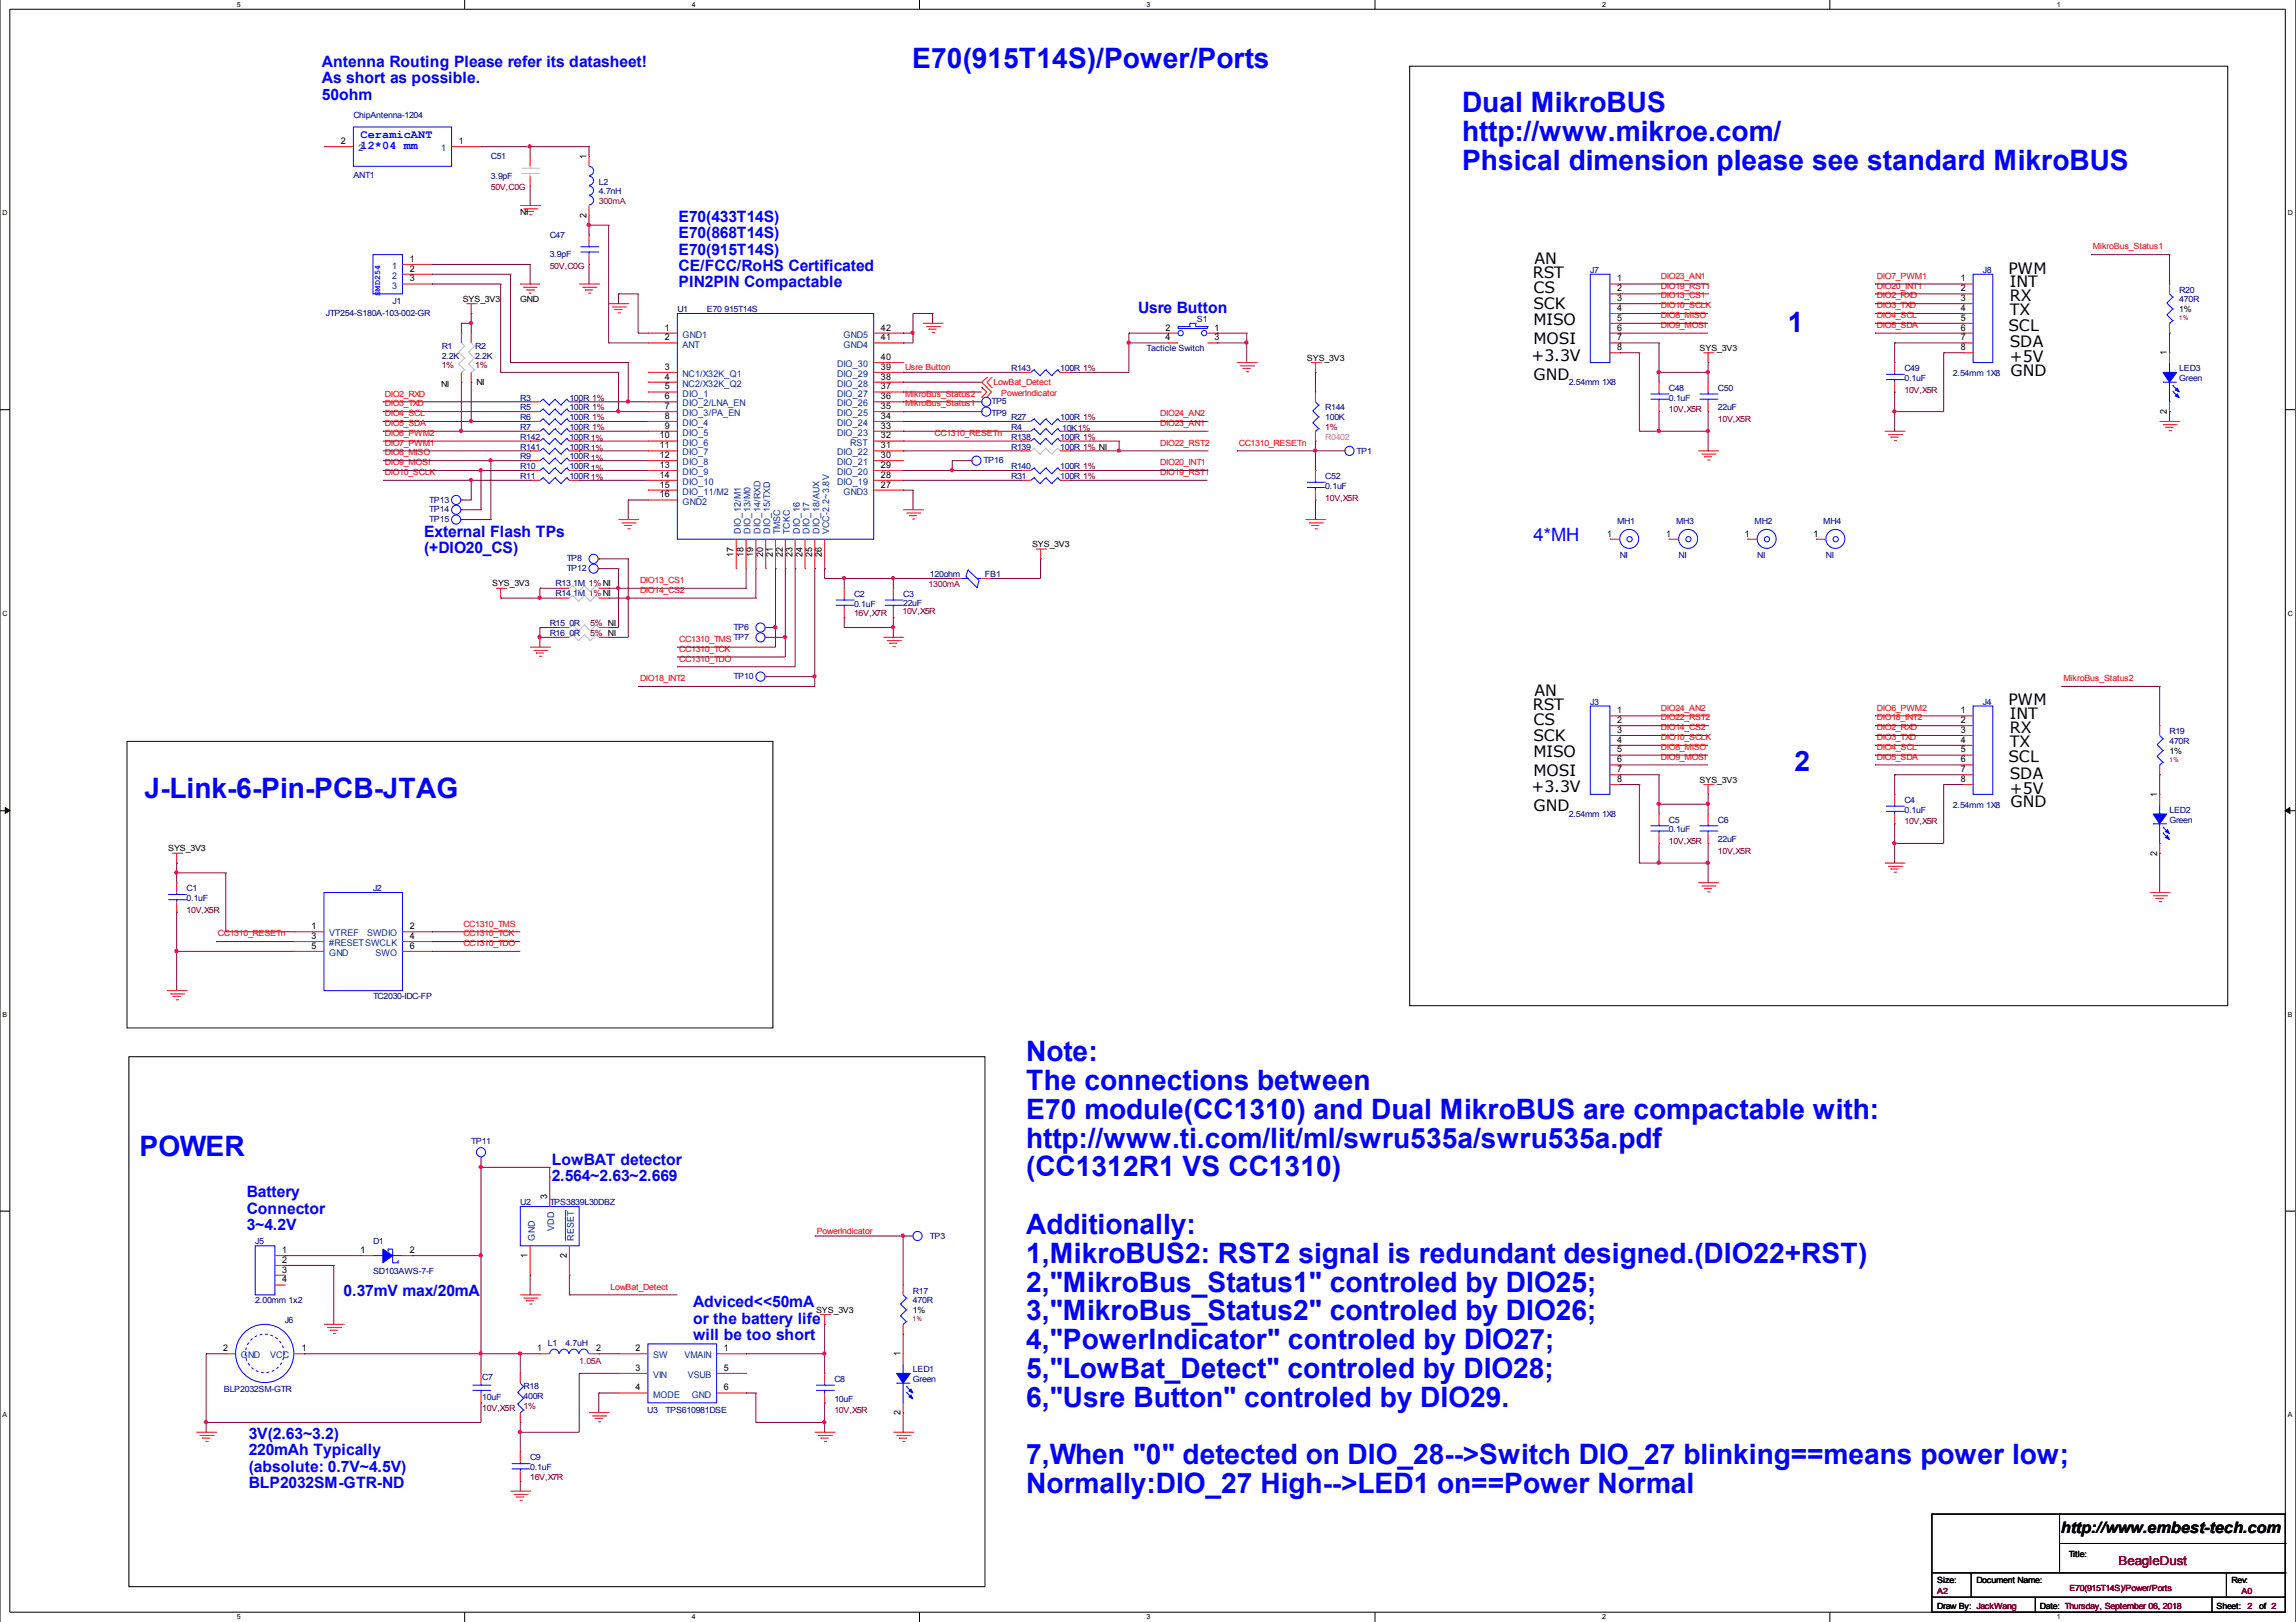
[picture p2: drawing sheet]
<svg xmlns="http://www.w3.org/2000/svg" width="297mm" height="210mm" viewBox="0 0 297 210" stroke-linecap="round" stroke-linejoin="round" font-family="sans-serif">
<defs><g id="words">
<g font-size="3.6" fill="#00f">
<text x="118" y="8.8">E70(915T14S)/Power/Ports</text>
<text x="189.1" y="14.5">Dual MikroBUS</text>
<text x="189.1" y="18.2">http://www.mikroe.com/</text>
<text x="189.1" y="21.9">Phsical dimension please see standard MikroBUS</text>
<text x="231.3" y="42.9">1</text>
<text x="232.2" y="99.8">2</text>
<text x="18.7" y="103.3">J-Link-6-Pin-PCB-JTAG</text>
<text x="132.8" y="137.3">Note:</text>
<text x="132.8" y="141.1">The connections between</text>
<text x="18" y="149.6">POWER</text>
<text x="132.8" y="144.8">E70 module(CC1310) and Dual MikroBUS are compactable with:</text>
<text x="132.8" y="148.5">http://www.ti.com/lit/ml/swru535a/swru535a.pdf</text>
<text x="132.8" y="152.2">(CC1312R1 VS CC1310)</text>
<text x="132.8" y="159.7">Additionally:</text>
<text x="132.8" y="163.4">1,MikroBUS2: RST2 signal is redundant designed.(DIO22+RST)</text>
<text x="132.8" y="167.1">2,&quot;MikroBus_Status1&quot; controled by DIO25;</text>
<text x="132.8" y="170.9">3,&quot;MikroBus_Status2&quot; controled by DIO26;</text>
<text x="132.8" y="174.6">4,&quot;PowerIndicator&quot; controled by DIO27;</text>
<text x="132.8" y="178.3">5,&quot;LowBat_Detect&quot; controled by DIO28;</text>
<text x="132.8" y="182">6,&quot;Usre Button&quot; controled by DIO29.</text>
<text x="132.8" y="189.5">7,When &quot;0&quot; detected on DIO_28--&gt;Switch DIO_27 blinking==means power low;</text>
<text x="132.8" y="193.2">Normally:DIO_27 High--&gt;LED1 on==Power Normal</text>
</g>
<text font-size="2.4" fill="#00f" x="198.4" y="69.9">4*MH</text>
<g font-size="2" fill="#00f">
<text x="41.7" y="8.7">Antenna Routing Please refer its datasheet!</text>
<text x="41.7" y="10.8">As short as possible.</text>
<text x="41.7" y="12.9">50ohm</text>
<text x="87.8" y="28.7">E70(433T14S)</text>
<text x="87.8" y="30.8">E70(868T14S)</text>
<text x="87.8" y="32.9">E70(915T14S)</text>
<text x="87.8" y="35.1">CE/FCC/RoHS Certificated</text>
<text x="87.8" y="37.2">PIN2PIN Compactable</text>
<text x="147.2" y="40.5">Usre Button</text>
<text x="54.9" y="69.4">External Flash TPs</text>
<text x="54.9" y="71.6">(+DIO20_CS)</text>
<text x="31.9" y="155">Battery</text>
<text x="71.4" y="150.7">LowBAT detector</text>
<text x="71.4" y="152.8">2.564~2.63~2.669</text>
<text x="31.9" y="157.1">Connector</text>
<text x="31.9" y="159.2">3~4.2V</text>
<text x="44.4" y="167.7">0.37mV max/20mA</text>
<text x="89.7" y="169.2">Adviced&lt;&lt;50mA</text>
<text x="89.7" y="171.3">or the battery life</text>
<text x="89.7" y="173.4">will be too short</text>
<text x="32.2" y="186.2">3V(2.63~3.2)</text>
<text x="32.2" y="188.3">220mAh Typically</text>
<text x="32.2" y="190.4">(absolute: 0.7V~4.5V)</text>
<text x="32.2" y="192.5">BLP2032SM-GTR-ND</text>
</g>
<g font-size="2">
<text x="198.3" y="36">RST</text>
<text x="198.5" y="34.1">AN</text>
<text x="259.8" y="35.4">PWM</text>
<text x="198.4" y="37.9">CS</text>
<text x="198.4" y="40">SCK</text>
<text x="260" y="37.2">INT</text>
<text x="260" y="39">RX</text>
<text x="260" y="40.8">TX</text>
<text x="198.1" y="46.7">+3.3V</text>
<text x="198.4" y="44.5">MOSI</text>
<text x="198.4" y="42.1">MISO</text>
<text x="259.8" y="42.8">SCL</text>
<text x="260" y="44.9">SDA</text>
<text x="260" y="46.8">+5V</text>
<text x="198.4" y="49.1">GND</text>
<text x="260.1" y="48.6">GND</text>
<text x="198.3" y="91.9">RST</text>
<text x="198.4" y="93.8">CS</text>
<text x="198.4" y="95.9">SCK</text>
<text x="198.5" y="90">AN</text>
<text x="259.8" y="91.3">PWM</text>
<text x="260" y="93.1">INT</text>
<text x="260" y="94.8">RX</text>
<text x="198.4" y="100.4">MOSI</text>
<text x="198.4" y="98">MISO</text>
<text x="259.8" y="98.7">SCL</text>
<text x="260" y="100.8">SDA</text>
<text x="260" y="96.7">TX</text>
<text x="198.1" y="102.5">+3.3V</text>
<text x="198.4" y="105">GND</text>
<text x="260" y="102.7">+5V</text>
<text x="260.1" y="104.5">GND</text>
<text x="266.6" y="198.4">http://www.embest-tech.com</text>
</g>
<text font-size="1.6" fill="#800000" x="274.1" y="202.5">BeagleDust</text>
<g font-size="1.5" fill="#00f">
<text x="46.7" y="17.8">CeramicANT</text>
<text x="46.7" y="19.3">12*04 mm</text>
</g>
<g font-size="1.2">
<text x="44.1" y="18.6">2</text>
<text x="59.4" y="18.6">1</text>
<text x="75.9" y="20.6" transform="rotate(-90 75.9 20.6)">1</text>
<text x="75.9" y="28.2" transform="rotate(-90 75.9 28.2)">2</text>
<text x="53" y="33.9">1</text>
<text x="53" y="35.2">2</text>
<text x="53" y="36.4">3</text>
<text x="209.2" y="36.4">1</text>
<text x="209.2" y="37.7">2</text>
<text x="209.2" y="39">3</text>
<text x="209.2" y="40.2">4</text>
<text x="209.2" y="41.5">5</text>
<text x="253.7" y="36.4">1</text>
<text x="253.7" y="37.7">2</text>
<text x="253.7" y="39">3</text>
<text x="253.7" y="40.2">4</text>
<text x="253.7" y="41.5">5</text>
<text x="86" y="42.8">1</text>
<text x="86" y="47.9">3</text>
<text x="86" y="44">2</text>
<text x="114" y="47.9">39</text>
<text x="114" y="46.6">40</text>
<text x="114" y="44">41</text>
<text x="114" y="42.8">42</text>
<text x="150.8" y="42.8">2</text>
<text x="150.8" y="44">4</text>
<text x="157.1" y="42.8">1</text>
<text x="157.1" y="44">3</text>
<text x="209.2" y="42.8">6</text>
<text x="209.2" y="44">7</text>
<text x="209.2" y="45.3">8</text>
<text x="253.7" y="42.8">6</text>
<text x="253.7" y="44">7</text>
<text x="253.7" y="45.3">8</text>
<text x="280.3" y="46" transform="rotate(-90 280.3 46)">1</text>
<text x="86" y="49.1">4</text>
<text x="86" y="50.4">5</text>
<text x="86" y="51.7">6</text>
<text x="86" y="52.9">7</text>
<text x="114" y="52.9">35</text>
<text x="114" y="51.7">36</text>
<text x="114" y="50.4">37</text>
<text x="114" y="49.1">38</text>
<text x="280.3" y="53.6" transform="rotate(-90 280.3 53.6)">2</text>
<text x="85.3" y="56.7">10</text>
<text x="85.3" y="58">11</text>
<text x="85.3" y="59.3">12</text>
<text x="86" y="54.2">8</text>
<text x="86" y="55.5">9</text>
<text x="114" y="59.3">30</text>
<text x="114" y="58">31</text>
<text x="114" y="56.7">32</text>
<text x="114" y="55.5">33</text>
<text x="114" y="54.2">34</text>
<text x="85.3" y="60.6">13</text>
<text x="85.3" y="61.8">14</text>
<text x="85.3" y="63.1">15</text>
<text x="85.3" y="64.4">16</text>
<text x="114" y="63.1">27</text>
<text x="114" y="61.8">28</text>
<text x="114" y="60.6">29</text>
<text x="207.9" y="69.4">1</text>
<text x="215.6" y="69.4">1</text>
<text x="225.7" y="69.4">1</text>
<text x="234.6" y="69.4">1</text>
<text x="94.9" y="72.1" transform="rotate(-90 94.9 72.1)">17</text>
<text x="96.2" y="72.1" transform="rotate(-90 96.2 72.1)">18</text>
<text x="97.5" y="72.1" transform="rotate(-90 97.5 72.1)">19</text>
<text x="98.7" y="72.1" transform="rotate(-90 98.7 72.1)">20</text>
<text x="100" y="72.1" transform="rotate(-90 100 72.1)">21</text>
<text x="101.3" y="72.1" transform="rotate(-90 101.3 72.1)">22</text>
<text x="102.5" y="72.1" transform="rotate(-90 102.5 72.1)">23</text>
<text x="103.8" y="72.1" transform="rotate(-90 103.8 72.1)">24</text>
<text x="105.1" y="72.1" transform="rotate(-90 105.1 72.1)">25</text>
<text x="106.3" y="72.1" transform="rotate(-90 106.3 72.1)">26</text>
<text x="209.2" y="92.3">1</text>
<text x="209.2" y="93.6">2</text>
<text x="209.2" y="94.8">3</text>
<text x="253.7" y="92.3">1</text>
<text x="253.7" y="93.6">2</text>
<text x="253.7" y="94.8">3</text>
<text x="209.2" y="96.1">4</text>
<text x="209.2" y="97.4">5</text>
<text x="209.2" y="98.7">6</text>
<text x="209.2" y="99.9">7</text>
<text x="209.2" y="101.2">8</text>
<text x="253.7" y="96.1">4</text>
<text x="253.7" y="97.4">5</text>
<text x="253.7" y="98.7">6</text>
<text x="253.7" y="99.9">7</text>
<text x="253.7" y="101.2">8</text>
<text x="279.1" y="103.1" transform="rotate(-90 279.1 103.1)">1</text>
<text x="279.1" y="110.8" transform="rotate(-90 279.1 110.8)">2</text>
<text x="40.3" y="120.2">1</text>
<text x="40.3" y="121.5">3</text>
<text x="40.3" y="122.8">5</text>
<text x="53" y="120.2">2</text>
<text x="53" y="121.5">4</text>
<text x="53" y="122.8">6</text>
<text x="70.8" y="155.2" transform="rotate(-90 70.8 155.2)">3</text>
<text x="36.5" y="162.2">1</text>
<text x="36.5" y="163.4">2</text>
<text x="36.5" y="164.7">3</text>
<text x="36.5" y="166">4</text>
<text x="46.7" y="162.2">1</text>
<text x="53" y="162.2">2</text>
<text x="68.2" y="162.8" transform="rotate(-90 68.2 162.8)">1</text>
<text x="73.3" y="162.8" transform="rotate(-90 73.3 162.8)">2</text>
<text x="28.9" y="174.9">2</text>
<text x="39" y="174.9">1</text>
<text x="69.5" y="174.9">1</text>
<text x="77.1" y="174.9">2</text>
<text x="82.2" y="174.9">2</text>
<text x="82.2" y="177.4">3</text>
<text x="82.2" y="179.9">4</text>
<text x="93.6" y="174.9">1</text>
<text x="93.6" y="177.4">5</text>
<text x="93.6" y="179.9">6</text>
<text x="116.5" y="175.5" transform="rotate(-90 116.5 175.5)">1</text>
<text x="116.5" y="183.1" transform="rotate(-90 116.5 183.1)">2</text>
</g>
<g font-size="1.2" fill="#004080">
<text x="46.4" y="19.6">2</text>
<text x="57.1" y="19.6">1</text>
<text x="50.7" y="34.8">1</text>
<text x="50.7" y="36.1">2</text>
<text x="50.7" y="37.4">3</text>
<text x="88.3" y="43.7">GND1</text>
<text x="88.3" y="45">ANT</text>
<text x="108.3" y="47.5">DIO_30</text>
<text x="109.1" y="45">GND4</text>
<text x="109.1" y="43.7">GND5</text>
<text x="88.3" y="48.8">NC1/X32K_Q1</text>
<text x="88.3" y="50.1">NC2/X32K_Q2</text>
<text x="88.3" y="51.3">DIO_1</text>
<text x="88.3" y="52.6">DIO_2/LNA_EN</text>
<text x="88.3" y="53.9">DIO_3/PA_EN</text>
<text x="108.3" y="53.9">DIO_25</text>
<text x="108.3" y="52.6">DIO_26</text>
<text x="108.3" y="51.3">DIO_27</text>
<text x="108.3" y="50.1">DIO_28</text>
<text x="108.3" y="48.8">DIO_29</text>
<text x="88.3" y="55.1">DIO_4</text>
<text x="88.3" y="56.4">DIO_5</text>
<text x="88.3" y="57.7">DIO_6</text>
<text x="88.3" y="58.9">DIO_7</text>
<text x="108.3" y="58.9">DIO_22</text>
<text x="108.3" y="56.4">DIO_23</text>
<text x="108.3" y="55.1">DIO_24</text>
<text x="110" y="57.7">RST</text>
<text x="88.3" y="60.2">DIO_8</text>
<text x="88.3" y="61.5">DIO_9</text>
<text x="88.3" y="62.8">DIO_10</text>
<text x="88.3" y="64">DIO_11/M2</text>
<text x="88.3" y="65.3">GND2</text>
<text x="108.3" y="62.8">DIO_19</text>
<text x="108.3" y="61.5">DIO_20</text>
<text x="108.3" y="60.2">DIO_21</text>
<text x="109.1" y="64">GND3</text>
<text x="95.8" y="69.1" transform="rotate(-90 95.8 69.1)">DIO_12/M1</text>
<text x="97.1" y="69.1" transform="rotate(-90 97.1 69.1)">DIO_13/M0</text>
<text x="98.4" y="69.1" transform="rotate(-90 98.4 69.1)">DIO_14/RXD</text>
<text x="99.7" y="69.1" transform="rotate(-90 99.7 69.1)">DIO_15/TXD</text>
<text x="100.9" y="69.1" transform="rotate(-90 100.9 69.1)">TMSC</text>
<text x="102.2" y="69.1" transform="rotate(-90 102.2 69.1)">TCKC</text>
<text x="103.5" y="69.1" transform="rotate(-90 103.5 69.1)">DIO_16</text>
<text x="104.7" y="69.1" transform="rotate(-90 104.7 69.1)">DIO_17</text>
<text x="106" y="69.1" transform="rotate(-90 106 69.1)">DIO_18/AUX</text>
<text x="107.3" y="69.1" transform="rotate(-90 107.3 69.1)">VCC-2.2~3.8V</text>
<text x="42.6" y="121.2">VTREF</text>
<text x="42.6" y="122.4">#RESETSWCLK</text>
<text x="42.6" y="123.7">GND</text>
<text x="47.5" y="121.2">SWDIO</text>
<text x="48.6" y="123.7">SWO</text>
<text x="69.2" y="160.5" transform="rotate(-90 69.2 160.5)">GND</text>
<text x="71.7" y="159.3" transform="rotate(-90 71.7 159.3)">VDD</text>
<text x="74.3" y="160.5" transform="rotate(-90 74.3 160.5)">RESET</text>
<text x="31.2" y="175.8">GND</text>
<text x="35" y="175.8">VCC</text>
<text x="84.5" y="175.8">SW</text>
<text x="84.5" y="178.3">VIN</text>
<text x="88.6" y="175.8">VMAIN</text>
<text x="89" y="178.3">VSUB</text>
<text x="84.5" y="180.9">MODE</text>
<text x="89.5" y="180.9">GND</text>
</g>
<g font-size="1.1" fill="#000080">
<text x="45.7" y="15.3">ChipAntenna-1204</text>
<text x="45.7" y="23">ANT1</text>
<text x="63.5" y="20.6">C51</text>
<text x="63.5" y="23.1">3.9pF</text>
<text x="77.5" y="23.9">L2</text>
<text x="77.5" y="25.2">4.7nH</text>
<text x="71.1" y="30.7">C47</text>
<text x="71.1" y="33.3">3.9pF</text>
<text x="205.7" y="35.3">J7</text>
<text x="256.5" y="35.3">J8</text>
<text x="42.2" y="40.9">JTP254-S180A-103-002-GR</text>
<text x="50.8" y="39.4">J1</text>
<text x="87.6" y="40.4">U1</text>
<text x="91.4" y="40.4">E70 915T14S</text>
<text x="154.9" y="41.7">S1</text>
<text x="281.9" y="37.9">R20</text>
<text x="281.9" y="39.1">470R</text>
<text x="57.1" y="45.1">R1</text>
<text x="57.1" y="46.4">2.2K</text>
<text x="61.5" y="45.1">R2</text>
<text x="61.5" y="46.4">2.2K</text>
<text x="148.3" y="45.5">Tacticle Switch</text>
<text x="67.3" y="51.8">R3</text>
<text x="67.3" y="53.1">R5</text>
<text x="73.7" y="51.8">100R 1%</text>
<text x="73.7" y="53.1">100R 1%</text>
<text x="128.3" y="53.8">TP9</text>
<text x="128.3" y="52.3">TP5</text>
<text x="130.8" y="48">R143</text>
<text x="137.2" y="48">100R 1%</text>
<text x="171.4" y="53.1">R144</text>
<text x="202.9" y="49.8">2.54mm 1X8</text>
<text x="215.9" y="50.6">C48</text>
<text x="215.9" y="51.8">0.1uF</text>
<text x="222.2" y="50.6">C50</text>
<text x="222.2" y="53.1">22uF</text>
<text x="246.4" y="48">C49</text>
<text x="246.4" y="49.3">0.1uF</text>
<text x="252.6" y="48.7">2.54mm 1X8</text>
<text x="281.9" y="48">LED3</text>
<text x="281.9" y="49.3">Green</text>
<text x="67.3" y="55.6">R7</text>
<text x="67.3" y="59.5">R9</text>
<text x="67.3" y="54.4">R6</text>
<text x="67.3" y="58.2">R141</text>
<text x="67.3" y="56.9">R142</text>
<text x="73.7" y="55.6">100R 1%</text>
<text x="73.7" y="59.5">100R1%</text>
<text x="73.7" y="54.4">100R 1%</text>
<text x="73.7" y="58.2">100R1%</text>
<text x="73.7" y="56.9">100R1%</text>
<text x="127.3" y="60">TP16</text>
<text x="130.8" y="54.4">R27</text>
<text x="130.8" y="58.2">R139</text>
<text x="130.8" y="55.6">R4</text>
<text x="130.8" y="56.9">R138</text>
<text x="137.2" y="54.4">100R 1%</text>
<text x="137.2" y="58.2">100R 1% NI</text>
<text x="137.2" y="56.9">100R 1%</text>
<text x="137.4" y="55.8">10K1%</text>
<text x="171.4" y="54.4">100K</text>
<text x="175.5" y="58.7">TP1</text>
<text x="55.5" y="65">TP13</text>
<text x="67.3" y="60.7">R10</text>
<text x="67.3" y="62">R11</text>
<text x="73.7" y="60.7">100R1%</text>
<text x="73.7" y="62">100R1%</text>
<text x="130.8" y="62">R31</text>
<text x="130.8" y="60.7">R140</text>
<text x="137.2" y="62">100R 1%</text>
<text x="137.2" y="60.7">100R 1%</text>
<text x="171.4" y="62">C52</text>
<text x="171.4" y="63.3">0.1uF</text>
<text x="55.5" y="66.3">TP14</text>
<text x="55.5" y="67.6">TP15</text>
<text x="209.2" y="67.8">MH1</text>
<text x="216.8" y="67.8">MH3</text>
<text x="227" y="67.8">MH2</text>
<text x="235.9" y="67.8">MH4</text>
<text x="71.9" y="77.1">R14</text>
<text x="71.9" y="75.9">R13</text>
<text x="73.3" y="73.9">TP12</text>
<text x="73.3" y="72.7">TP8</text>
<text x="74.2" y="77.1">1M 1%NI</text>
<text x="74.2" y="75.9">1M 1%NI</text>
<text x="110.5" y="77.2">C2</text>
<text x="116.8" y="77.2">C3</text>
<text x="120.3" y="74.7">120ohm</text>
<text x="127.4" y="74.7">FB1</text>
<text x="209.5" y="72.2">NI</text>
<text x="217.2" y="72.2">NI</text>
<text x="227.3" y="72.2">NI</text>
<text x="236.2" y="72.2">NI</text>
<text x="71.1" y="81">R15</text>
<text x="71.1" y="82.3">R16</text>
<text x="73.7" y="81">0R</text>
<text x="73.7" y="82.3">0R</text>
<text x="94.9" y="81.5">TP6</text>
<text x="110.5" y="78.5">0.1uF</text>
<text x="116.8" y="78.4">22uF</text>
<text x="94.9" y="87.9">TP10</text>
<text x="205.7" y="91.2">J3</text>
<text x="256.5" y="91.2">J4</text>
<text x="280.7" y="95">R19</text>
<text x="280.7" y="96.3">470R</text>
<text x="202.9" y="105.7">2.54mm 1X8</text>
<text x="215.9" y="106.4">C5</text>
<text x="215.9" y="107.7">0.1uF</text>
<text x="222.2" y="106.4">C6</text>
<text x="246.4" y="103.9">C4</text>
<text x="246.4" y="105.2">0.1uF</text>
<text x="252.6" y="104.6">2.54mm 1X8</text>
<text x="280.7" y="105.2">LED2</text>
<text x="280.7" y="106.4">Green</text>
<text x="222.2" y="109">22uF</text>
<text x="24.1" y="115.3">C1</text>
<text x="24.1" y="116.6">0.1uF</text>
<text x="48.3" y="115.3">J2</text>
<text x="48.3" y="129.3">TC2030-IDC-FP</text>
<text x="61" y="148.1">TP11</text>
<text x="67.3" y="156">U2</text>
<text x="71.1" y="156">TPS3839L30DBZ</text>
<text x="33" y="161.1">J5</text>
<text x="48.3" y="161.1">D1</text>
<text x="120.3" y="160.3">TP3</text>
<text x="48.3" y="164.9">SD103AWS-7-F</text>
<text x="118.1" y="167.4">R17</text>
<text x="33" y="168.7">2.00mm 1x2</text>
<text x="36.8" y="171.2">J6</text>
<text x="118.1" y="168.7">470R</text>
<text x="62.4" y="178.6">C7</text>
<text x="67.7" y="179.8">R18</text>
<text x="70.9" y="174.2">L1</text>
<text x="73.2" y="174.2">4.7uH</text>
<text x="107.9" y="178.8">C8</text>
<text x="118.1" y="177.6">LED1</text>
<text x="118.1" y="178.8">Green</text>
<text x="29" y="180.1">BLP2032SM-GTR</text>
<text x="62.4" y="181.1">10uF</text>
<text x="67.7" y="181">400R</text>
<text x="83.7" y="182.9">U3</text>
<text x="86.1" y="182.8">TPS610981DSE</text>
<text x="107.9" y="181.4">10uF</text>
<text x="68.6" y="189">C9</text>
<text x="68.6" y="190.3">0.1uF</text>
</g>
<g font-size="1.1" fill="#800000">
<text x="63.5" y="24.7">50V,C0G</text>
<text x="71.1" y="34.8">50V,C0G</text>
<text x="57.1" y="47.7">1%</text>
<text x="61.5" y="47.7">1%</text>
<text x="215.9" y="53.4">10V,X5R</text>
<text x="246.4" y="50.8">10V,X5R</text>
<text x="171.4" y="55.6">1%</text>
<text x="222.2" y="54.6">10V,X5R</text>
<text x="171.4" y="64.8">10V,X5R</text>
<text x="76.4" y="81">5% NI</text>
<text x="76.4" y="82.3">5% NI</text>
<text x="110.5" y="79.8">16V,X7R</text>
<text x="116.8" y="79.5">10V,X5R</text>
<text x="246.4" y="106.7">10V,X5R</text>
<text x="215.9" y="109.2">10V,X5R</text>
<text x="222.2" y="110.5">10V,X5R</text>
<text x="24.1" y="118.1">10V,X5R</text>
<text x="62.4" y="182.6">10V,X5R</text>
<text x="67.7" y="182.3">1%</text>
<text x="107.9" y="182.9">10V,X5R</text>
<text x="68.6" y="191.5">16V,X7R</text>
<text x="250.6" y="206.3">A2</text>
<text x="267.7" y="205.9">E70(915T14S)/Power/Ports</text>
<text x="290" y="206.3">A0</text>
<text x="290.7" y="208.2">2</text>
</g>
<g font-size="1.1">
<text x="67.3" y="27.9">NI</text>
<text x="59.9" y="39">SYS_3V3</text>
<text x="67.3" y="39.1">GND</text>
<text x="281.9" y="40.4">1%</text>
<text x="169.1" y="46.7">SYS_3V3</text>
<text x="219.9" y="45.4">SYS_3V3</text>
<text x="57.1" y="50.1">NI</text>
<text x="61.6" y="49.8">NI</text>
<text x="133.5" y="70.8">SYS_3V3</text>
<text x="63.7" y="75.9">SYS_3V3</text>
<text x="219.9" y="101.3">SYS_3V3</text>
<text x="280.7" y="97.6">1%</text>
<text x="21.8" y="110.2">SYS_3V3</text>
<text x="105.6" y="169.9">SYS_3V3</text>
<text x="118.1" y="169.9">1%</text>
<text x="267.6" y="201.4">Title:</text>
<text x="250.6" y="204.9">Size:</text>
<text x="250.6" y="208.2">Draw By: JackWang</text>
<text x="255.7" y="204.9">Document Name:</text>
<text x="263.9" y="208.2">Date: Thursday, September 06, 2018</text>
<text x="286.8" y="208.2">Sheet:</text>
<text x="288.7" y="204.9">Rev:</text>
<text x="292.3" y="208.2">of 2</text>
</g>
<g font-size="1.1" fill="#800040">
<text x="77.5" y="26.4">300mA</text>
<text x="120.1" y="76">1300mA</text>
<text x="74.9" y="176.5">1.05A</text>
</g>
<g font-size="1.1" fill="#f00">
<text x="270.8" y="32.3">MikroBus_Status1</text>
<text x="214.9" y="37.4">DIO19_RST1</text>
<text x="214.9" y="38.6">DIO13_CS1</text>
<text x="214.9" y="36.1">DIO23_AN1</text>
<text x="214.9" y="39.9">DIO10_SCLK</text>
<text x="214.9" y="41.2">DIO8_MISO</text>
<text x="242.8" y="39.9">DIO3_TXD</text>
<text x="242.8" y="38.6">DIO2_RXD</text>
<text x="242.8" y="41.2">DIO4_SCL</text>
<text x="242.8" y="37.4">DIO20_INT1</text>
<text x="242.8" y="36.1">DIO7_PWM1</text>
<text x="117.1" y="47.9">Usre Button</text>
<text x="214.9" y="42.4">DIO9_MOSI</text>
<text x="242.8" y="42.4">DIO5_SDA</text>
<text x="49.8" y="51.3">DIO2_RXD</text>
<text x="49.8" y="52.6">DIO3_TXD</text>
<text x="49.8" y="53.9">DIO4_SCL</text>
<text x="117.1" y="51.3">MikroBus_Status2</text>
<text x="117.1" y="52.6">MikroBus_Status1</text>
<text x="128.5" y="49.8">LowBat_Detect</text>
<text x="129.5" y="51.2">PowerIndicator</text>
<text x="150.1" y="53.9">DIO24_AN2</text>
<text x="49.8" y="55.1">DIO5_SDA</text>
<text x="49.8" y="58.9">DIO8_MISO</text>
<text x="49.8" y="57.7">DIO7_PWM1</text>
<text x="49.8" y="56.4">DIO6_PWM2</text>
<text x="120.9" y="56.4">CC1310_RESETn</text>
<text x="150.1" y="55.1">DIO23_AN1</text>
<text x="150.1" y="57.7">DIO22_RST2</text>
<text x="160.3" y="57.7">CC1310_RESETn</text>
<text x="49.8" y="61.5">DIO10_SCLK</text>
<text x="49.8" y="60.2">DIO9_MOSI</text>
<text x="150.1" y="61.5">DIO19_RST1</text>
<text x="150.1" y="60.2">DIO20_INT1</text>
<text x="82.8" y="75.5">DIO13_CS1</text>
<text x="82.8" y="76.7">DIO14_CS2</text>
<text x="87.9" y="83.1">CC1310_TMS TP7</text>
<text x="82.8" y="88.2">DIO18_INT2</text>
<text x="87.9" y="85.6">CC1310_TDO</text>
<text x="87.9" y="84.3">CC1310_TCK</text>
<text x="267" y="88.2">MikroBus_Status2</text>
<text x="214.9" y="94.5">DIO14_CS2</text>
<text x="214.9" y="92">DIO24_AN2</text>
<text x="214.9" y="95.8">DIO10_SCLK</text>
<text x="214.9" y="93.2">DIO22_RST2</text>
<text x="242.8" y="95.8">DIO3_TXD</text>
<text x="242.8" y="94.5">DIO2_RXD</text>
<text x="242.8" y="92">DIO6_PWM2</text>
<text x="242.8" y="93.2">DIO18_INT2</text>
<text x="214.9" y="98.3">DIO9_MOSI</text>
<text x="214.9" y="97">DIO8_MISO</text>
<text x="242.8" y="98.3">DIO5_SDA</text>
<text x="242.8" y="97">DIO4_SCL</text>
<text x="59.9" y="119.9">CC1310_TMS</text>
<text x="28.2" y="121.2">CC1310_RESETn</text>
<text x="59.9" y="121.2">CC1310_TCK</text>
<text x="59.9" y="122.4">CC1310_TDO</text>
<text x="105.7" y="159.7">PowerIndicator</text>
<text x="79" y="166.9">LowBat_Detect</text>
</g>
<text font-size="1.1" fill="#00f" x="49.2" y="38.3" transform="rotate(-90 49.2 38.3)">SMD254</text>
<text font-size="1.1" fill="#f0f" x="171.4" y="56.9">R0402</text>
<g font-size=".9">
<text x="30.6" y=".9">5</text>
<text x="89.5" y=".9">4</text>
<text x="148.3" y=".9">3</text>
<text x="207.3" y=".9">2</text>
<text x="266.1" y=".9">1</text>
<text x=".3" y="27.9">D</text>
<text x="296" y="27.9">D</text>
<text x=".3" y="79.7">C</text>
<text x="296" y="79.7">C</text>
<text x=".3" y="131.6">B</text>
<text x="296" y="131.6">B</text>
<text x=".3" y="183.4">A</text>
<text x="296" y="183.4">A</text>
<text x="30.6" y="209.6">5</text>
<text x="89.5" y="209.6">4</text>
<text x="148.3" y="209.6">3</text>
<text x="207.3" y="209.6">2</text>
<text x="266.1" y="209.6">1</text>
</g>
<g font-size=".8" fill="#800000">
<text x="281.9" y="41.4">1%</text>
<text x="280.7" y="98.6">1%</text>
<text x="118.1" y="171">1%</text>
</g>
</g></defs>
<path d="M0 -.1v210M296.9 -.1v210M1.3 1.2h294.4v207.4h-294.4z" fill="none" stroke="#000" stroke-width=".13"/>
<g fill="#fff">
<path d="M30.6 .1h.4v.9h-.4z"/>
<path d="M30.6 208.8h.4v.9h-.4z"/>
</g>
<path d="M60.1 -.1v1.3M60.1 208.6v1.3" fill="none" stroke="#000" stroke-width=".13"/>
<g fill="#fff">
<path d="M89.5 .1h.3v.9h-.3z"/>
<path d="M89.5 208.8h.3v.9h-.3z"/>
</g>
<path d="M119 -.1v1.3M119 208.6v1.3" fill="none" stroke="#000" stroke-width=".13"/>
<g fill="#fff">
<path d="M148.3 .1h.4v.9h-.4z"/>
<path d="M148.3 208.8h.4v.9h-.4z"/>
</g>
<path d="M177.9 -.1v1.3M177.9 208.6v1.3" fill="none" stroke="#000" stroke-width=".13"/>
<g fill="#fff">
<path d="M207.3 .1h.3v.9h-.3z"/>
<path d="M207.3 208.8h.3v.9h-.3z"/>
</g>
<path d="M236.7 -.1v1.3M236.7 208.6v1.3" fill="none" stroke="#000" stroke-width=".13"/>
<g fill="#fff">
<path d="M266.1 .1h.3v.9h-.3z"/>
<path d="M266.1 208.8h.3v.9h-.3z"/>
<path d="M.3 27.1h.5v.9h-.5z"/>
<path d="M296 27.1h.5v.9h-.5z"/>
<path d="M.3 78.9h.5v1h-.5z"/>
<path d="M296 78.9h.5v1h-.5z"/>
</g>
<path d="M0 53h1.3M295.7 53h1.2" fill="none" stroke="#000" stroke-width=".13"/>
<g fill="#fff">
<path d="M.3 130.8h.5v1h-.5z"/>
<path d="M296 130.8h.4v1h-.4z"/>
</g>
<path d="M0 104.9h1.3M295.7 104.9h1.2" fill="none" stroke="#000" stroke-width=".13"/>
<path d="M.7 104.5l.6 .4-.6 .4zM295.7 104.9l.5-.4v.8z" fill="#000" stroke="#000" stroke-width=".13"/>
<g fill="#fff">
<path d="M.3 182.6h.5v1h-.5z"/>
<path d="M296 182.6h.5v1h-.5z"/>
</g>
<g fill="none" stroke="#000" stroke-width=".13">
<path d="M182.4 8.6h105.8v121.5h-105.8zM16.4 95.9h83.6v37.1h-83.6zM16.7 136.8h110.7v68.5h-110.7zM0 156.7h1.3M295.7 156.7h1.2M249.9 195.9h45.8v12.7h-45.8zM266.4 195.9h.1M266.4 195.9v7.7M266.4 199.7h29.3M295.7 199.7h.1M249.9 206.7h.1M249.9 206.7h45.8"/>
<path d="M249.9 203.6h45.8M255 206.7h.1M255 203.6v3.1M263.3 208.6h.1M263.3 206.7v1.9M286.2 208.6h.1M286.2 206.7v1.9M288 206.7h.1M288 203.6v3.1M295.7 203.6h.1"/>
</g>
<g fill="none" stroke="#f00" stroke-width=".13">
<path d="M41.9 19h.1M41.9 19h3.8M58.4 19h3.8M62.2 19h.1M52.1 36.8h3.8M52.1 34.2h3.8M52.1 35.5h3.8M55.9 34.2h.1M55.9 35.5h.1M55.9 36.8h.1M60.4 39.3h1.2M61 39.3v1.3"/>
<path d="M61.6 39.3h.1M67.3 36.8h.1M67.3 36.8h2.5M67.3 26.6h2.5M67.7 37.2h.1M67.7 37.2h1.8M67.7 27h1.8M68.1 27.4h.1M68.1 37.5h1M68.1 27.4h1M68.5 37.9h.1M68.5 37.9h.2"/>
<path d="M68.5 27.8h.2M68.6 20.2h.1M68.6 24.1h.1M68.6 20.2v1.3M68.6 22.8v1.3M68.7 27.8h.1M69.1 37.5h.1M69.5 27h.1M69.8 26.6h.1M74.9 36.8h2.6M75.4 37.2h1.7M75.7 37.5h.1"/>
<path d="M75.7 37.5h1M76.1 37.9h.3M76.2 30.4h.1M76.2 34.2h.1M76.2 20.2h.1M76.2 27.9h.1M76.2 20.2v1.3M76.2 26.6v1.3M76.2 30.4v1.3M76.2 32.9v1.3M76.4 37.9h.1M77.1 37.2h.1"/>
<path d="M77.5 36.8h.1M78.7 39.3h2.6M79.2 39.7h1.7M80.9 39.7h.1M81.3 39.3h.1M208.3 39.3h1.2M208.3 36.8h1.2M208.3 38h1.2M209.5 36.8h.1M209.5 38h.1M209.5 39.3h.1M254 36.8h.1"/>
<path d="M254 38h.1M254 39.3h.1M254 39.3h1.3M254 36.8h1.3M254 38h1.3M280.7 36.8h.1M280.7 36.8v1.2M59.7 43.1h.1M59.7 49.5h.1M59.7 43.1v1.3M59.7 48.2v1.3M61 40.6h.1"/>
<path d="M61 43.1h.1M61 49.5h.1M61 43.1v1.3M61 48.2v1.3M68.6 55.8h.1M68.6 52h.1M68.6 59.6h.1M68.6 54.5h.1M68.6 53.3h.1M68.6 58.3h.1M68.6 57.1h.1M68.6 55.8h1.2"/>
<path d="M68.6 58.3h1.2M68.6 54.5h1.2M68.6 52h1.2M68.6 53.3h1.2M68.6 57.1h1.2M68.6 59.6h1.2M73.7 55.8h1.2M73.7 58.3h1.2M73.7 54.5h1.2M73.7 52h1.2M73.7 53.3h1.2M73.7 57.1h1.2"/>
<path d="M73.7 59.6h1.2M74.9 55.8h.1M74.9 52h.1M74.9 59.6h.1M74.9 54.5h.1M74.9 53.3h.1M74.9 58.3h.1M74.9 57.1h.1M79.5 40.1h.1M79.5 40.1h1M79.9 40.5h.3M80.2 40.5h.1"/>
<path d="M83.8 43.1h.1M83.8 48.2h.1M83.8 49.5h.1M83.8 50.7h.1M83.8 52h.1M83.8 53.3h.1M83.8 54.5h.1M83.8 55.8h.1M83.8 57.1h.1M83.8 58.3h.1M83.8 59.6h.1M83.8 44.4h.1"/>
<path d="M83.8 55.8h3.8M83.8 58.3h3.8M83.8 54.5h3.8M83.8 52h3.8M83.8 43.1h3.8M83.8 48.2h3.8M83.8 49.5h3.8M83.8 50.7h3.8M83.8 53.3h3.8M83.8 57.1h3.8M83.8 59.6h3.8M83.8 44.4h3.8"/>
<path d="M113 46.9h3.8M113 55.8h3.8M113 58.3h3.8M113 54.5h3.8M113 52h3.8M113 43.1h3.8M113 48.2h3.8M113 49.5h3.8M113 50.7h3.8M113 53.3h3.8M113 57.1h3.8M113 59.6h3.8"/>
<path d="M113 44.4h3.8M116.8 59.6h.1M116.8 58.3h.1M116.8 57.1h.1M116.8 55.8h.1M116.8 54.5h.1M116.8 53.3h.1M116.8 52h.1M116.8 50.7h.1M116.8 49.5h.1M116.8 48.2h.1M116.8 46.9h.1"/>
<path d="M116.8 44.4h.1M116.8 43.1h.1M119.4 41.8h2.5M119.8 42.3h1.8M120.1 42.6h.1M120.1 42.6h1.1M120.6 43h.2M120.8 43h.1M121.6 42.3h.1M121.9 41.8h.1M125.7 59.6h.1M127 50.1h.1"/>
<path d="M127 51.4h.1M127 53.3h.1M127 52h.1M127 50.1l.7 .6-.7 .7M127.7 50.1h.1M127.7 51.4h.1M127.7 48.9h.1M127.7 48.9l-.7 .6 1.3 1.2-.6 .7M128.3 50.1h.1M128.3 48.9h.1M128.3 48.9l-.6 .6 .6 .6M132.1 54.5h.1"/>
<path d="M132.1 58.3h.1M132.1 48.2h.1M132.1 55.8h.1M132.1 57.1h.1M132.1 55.8h1.2M132.1 58.3h1.2M132.1 54.5h1.2M132.1 48.2h1.2M132.1 57.1h1.2M137.2 55.8h1.2M137.2 58.3h1.2M137.2 54.5h1.2"/>
<path d="M137.2 48.2h1.2M137.2 57.1h1.2M138.4 54.5h.1M138.4 58.3h.1M138.4 48.2h.1M138.4 55.8h.1M138.4 57.1h.1M151.1 43.1h.1M151.1 44.4h.1M151.1 43.1h1.3M151.1 44.4h1.3M156.2 43.1h1.3"/>
<path d="M156.2 44.4h1.3M157.5 43.1h.1M157.5 44.4h.1M160 46.9h2.6M160.4 47.3h1.8M160.8 47.7h.1M160.8 47.7h1M161.2 48.1h.3M161.5 48.1h.1M162.2 47.3h.1M162.6 46.9h.1M169.6 46.9h1.3"/>
<path d="M170.2 48.2h.1M170.2 50.7h.1M170.2 57.1h.1M170.2 46.9v1.3M170.2 50.7v1.3M170.2 55.8v1.3M170.9 46.9h.1M174 58.3h.1M208.3 41.8h1.2M208.3 45.6h1.2M208.3 43.1h1.2M208.3 44.4h1.2"/>
<path d="M208.3 40.6h1.2M209.5 40.6h.1M209.5 41.8h.1M209.5 43.1h.1M209.5 44.4h.1M209.5 45.6h.1M214.6 49.5h.1M214.6 53.3h.1M214.6 49.5v1.2M214.6 52v1.3M219.7 58.3h2.5M220.1 58.8h1.8"/>
<path d="M220.4 45.6h1.3M220.5 59.1h.1M220.5 59.1h1M220.9 59.5h.2M221 46.9h.1M221 49.5h.1M221 53.3h.1M221 45.6v1.3M221 49.5v1.2M221 52v1.3M221.1 59.5h.1M221.7 45.6h.1"/>
<path d="M221.9 58.8h.1M222.2 58.3h.1M243.8 55.8h2.6M244.3 56.2h1.7M244.6 56.6h.1M244.6 56.6h1M245 57h.3M245.1 46.9h.1M245.1 50.7h.1M245.1 46.9v1.3M245.1 49.5v1.2M245.3 57h.1"/>
<path d="M246 56.2h.1M246.4 55.8h.1M254 40.6h.1M254 41.8h.1M254 43.1h.1M254 44.4h.1M254 45.6h.1M254 41.8h1.3M254 45.6h1.3M254 43.1h1.3M254 44.4h1.3M254 40.6h1.3"/>
<path d="M279.4 54.5h2.5M279.8 55h1.8M280.2 55.3h.1M280.2 55.3h1M280.6 55.7h.2M280.7 43.1h.1M280.7 45.6h.1M280.7 53.3h.1M280.7 41.8v1.3M280.7 45.6v1.3M280.7 52v1.3M280.8 55.7h.1"/>
<path d="M281.6 55h.1M281.9 54.5h.1M59.7 66h.1M59.7 67.2h.1M59.7 64.7h.1M64.2 76.1h1.2M64.8 77.4h.1M64.8 76.1v1.3M65.4 76.1h.1M68.6 60.9h.1M68.6 62.2h.1M68.6 62.2h1.2"/>
<path d="M68.6 60.9h1.2M72.4 77.4h.1M72.4 76.1h.1M72.4 76.1h1.3M72.4 77.4h1.3M73.7 62.2h1.2M73.7 60.9h1.2M74.9 60.9h.1M74.9 62.2h.1M77.5 73.6h.1M77.5 72.3h.1M77.5 76.1h1.2"/>
<path d="M77.5 77.4h1.2M78.7 77.4h.1M78.7 76.1h.1M80 67.2h2.5M80.4 67.7h1.8M80.8 68h.1M80.8 68h1M81.2 68.4h.2M81.4 68.4h.1M82.2 67.7h.1M82.5 67.2h.1M83.8 60.9h.1"/>
<path d="M83.8 62.2h.1M83.8 63.4h.1M83.8 64.7h.1M83.8 62.2h3.8M83.8 60.9h3.8M83.8 63.4h3.8M83.8 64.7h3.8M95.2 73.6h.1M95.2 69.8v3.8M96.5 73.6h.1M96.5 69.8v3.8M97.8 73.6h.1"/>
<path d="M97.8 69.8v3.8M99.1 73.6h.1M99.1 69.8v3.8M100.3 73.6h.1M100.3 69.8v3.8M101.6 73.6h.1M101.6 69.8v3.8M102.9 73.6h.1M102.9 69.8v3.8M104.1 73.6h.1M104.1 69.8v3.8M105.4 73.6h.1"/>
<path d="M105.4 69.8v3.8M106.7 73.6h.1M106.7 69.8v3.8M109.2 76.1h.1M109.2 79.9h.1M109.2 76.1v1.3M109.2 78.7v1.2M113 62.2h3.8M113 60.9h3.8M113 63.4h3.8M115.6 76.1h.1M115.6 79.9h.1"/>
<path d="M115.6 76.1v1.3M115.6 78.7v1.2M116.8 63.4h.1M116.8 62.2h.1M116.8 60.9h.1M116.8 66h2.6M117.3 66.4h1.7M117.6 66.7h.1M117.6 66.7h1M118 67.2h.3M118.3 67.2h.1M119 66.4h.1"/>
<path d="M119.4 66h.1M123.2 74.9h.1M123.2 74.9h1.3M127 74.9h1.3M128.3 74.9h.1M132.1 62.2h.1M132.1 60.9h.1M132.1 62.2h1.2M132.1 60.9h1.2M134 71h1.3M134.6 72.3h.1M134.6 71v1.3"/>
<path d="M135.3 71h.1M137.2 62.2h1.2M137.2 60.9h1.2M138.4 62.2h.1M138.4 60.9h.1M168.9 67.2h2.5M169.3 67.7h1.8M169.7 68h.1M169.7 68h1M170.1 68.4h.2M170.2 60.9h.1M170.2 64.7h.1"/>
<path d="M170.2 60.9v1.3M170.2 63.4v1.3M170.3 68.4h.1M171.1 67.7h.1M171.4 67.2h.1M208.3 69.8h.1M208.3 69.8h1.2M215.9 69.8h.1M215.9 69.8h1.3M226.1 69.8h.1M226.1 69.8h1.2M234.9 69.8h.1"/>
<path d="M234.9 69.8h1.3M68.6 83.7h2.5M69 84.2h1.8M69.3 84.5h.1M69.3 84.5h1.1M69.8 84.9h.2M70 84.9h.1M70.8 84.2h.1M71.1 83.7h.1M72.4 81.2h.1M72.4 82.5h.1M72.4 82.5h1.3"/>
<path d="M72.4 81.2h1.3M77.5 82.5h1.2M77.5 81.2h1.2M78.7 81.2h.1M78.7 82.5h.1M99.1 81.2h.1M99.1 82.5h.1M99.1 87.6h.1M114.3 82.5h2.5M114.7 82.9h1.8M115.1 83.2h.1M115.1 83.2h1"/>
<path d="M115.5 83.7h.2M115.7 83.7h.1M116.5 82.9h.1M116.8 82.5h.1M208.3 92.6h1.2M208.3 93.9h1.2M208.3 95.2h1.2M208.3 96.4h1.2M208.3 97.7h1.2M208.3 99h1.2M209.5 92.6h.1M209.5 93.9h.1"/>
<path d="M209.5 95.2h.1M209.5 96.4h.1M209.5 97.7h.1M209.5 99h.1M254 92.6h.1M254 93.9h.1M254 95.2h.1M254 96.4h.1M254 97.7h.1M254 99h.1M254 92.6h1.3M254 93.9h1.3"/>
<path d="M254 95.2h1.3M254 96.4h1.3M254 97.7h1.3M254 99h1.3M279.4 93.9h.1M279.4 93.9v1.3M279.4 99v1.3M22.3 110.4h1.2M22.9 111.7h.1M22.9 114.2h.1M22.9 118h.1M22.9 110.4v1.3"/>
<path d="M22.9 114.2v1.3M22.9 116.8v1.2M23.5 110.4h.1M208.3 101.5h1.2M208.3 100.3h1.2M209.5 100.3h.1M209.5 101.5h.1M214.6 105.3h.1M214.6 109.1h.1M214.6 105.3v1.3M214.6 107.9v1.2M219.7 114.2h2.5"/>
<path d="M220.1 114.7h1.8M220.4 101.5h1.3M220.5 115h.1M220.5 115h1M220.9 115.4h.2M221 102.8h.1M221 105.3h.1M221 109.1h.1M221 101.5v1.3M221 105.3v1.3M221 107.9v1.2M221.1 115.4h.1"/>
<path d="M221.7 101.5h.1M221.9 114.7h.1M222.2 114.2h.1M243.8 111.7h2.6M244.3 112.1h1.7M244.6 112.5h.1M244.6 112.5h1M245 112.9h.3M245.1 102.8h.1M245.1 106.6h.1M245.1 102.8v1.3M245.1 105.3v1.3"/>
<path d="M245.3 112.9h.1M246 112.1h.1M246.4 111.7h.1M254 100.3h.1M254 101.5h.1M254 101.5h1.3M254 100.3h1.3M278.1 115.5h2.6M278.6 115.9h1.7M278.9 116.3h.1M278.9 116.3h1M279.3 116.7h.3"/>
<path d="M279.4 100.3h.1M279.4 102.8h.1M279.4 110.4h.1M279.4 102.8v1.3M279.4 109.1v1.3M279.6 116.7h.1M280.3 115.9h.1M280.7 115.5h.1M21.6 128.2h2.5M22 128.6h1.8M22.4 129h.1M22.4 129h1"/>
<path d="M22.8 129.4h.2M23 129.4h.1M23.8 128.6h.1M24.1 128.2h.1M38.1 120.6h.1M38.1 121.8h.1M38.1 123.1h.1M38.1 120.6h3.8M38.1 121.8h3.8M38.1 123.1h3.8M52.1 120.6h3.8M52.1 121.8h3.8"/>
<path d="M52.1 123.1h3.8M55.9 120.6h.1M55.9 121.8h.1M55.9 123.1h.1M62.2 149.8h.1M71.1 152.3h.1M71.1 152.3v3.8M118.1 159.9h.1M29.2 175.2h.1M29.2 175.2h1.3M35.6 162.5h1.2M35.6 163.8h1.2"/>
<path d="M35.6 165h1.2M35.6 166.3h1.2M36.8 162.5h.1M36.8 163.8h.1M36.8 165h.1M36.8 166.3h.1M38.1 175.2h1.3M39.4 175.2h.1M41.9 171.4h2.5M42.3 171.8h1.8M42.7 172.1h.1M42.7 172.1h1"/>
<path d="M43.1 172.6h.2M43.3 172.6h.1M44.1 171.8h.1M44.4 171.4h.1M47 162.5h.1M47 162.5h1.3M52.1 162.5h1.2M53.3 162.5h.1M62.2 177.7h.1M62.2 177.7v1.3M67.3 177.7h.1M67.3 167.6h2.5"/>
<path d="M67.3 177.7v1.3M67.7 168h1.8M68.1 168.3h.1M68.1 168.3h1M68.5 168.8h.2M68.6 165h.1M68.6 161.2v3.8M68.7 168.8h.1M69.5 168h.1M69.8 167.6h.1M69.8 175.2h.1M69.8 175.2h1.3"/>
<path d="M73.7 165h.1M73.7 161.2v3.8M76.2 175.2h1.3M77.5 175.2h.1M80 175.2h.1M80 177.7h.1M80 175.2h3.8M80 177.7h3.8M92.7 175.2h3.8M92.7 177.7h3.8M96.5 175.2h.1M96.5 177.7h.1"/>
<path d="M106.1 170.1h1.3M106.7 171.4h.1M106.7 177.7h.1M106.7 170.1v1.3M106.7 177.7v1.3M107.4 170.1h.1M116.8 166.3h.1M116.8 172.6h.1M116.8 175.2h.1M116.8 166.3v1.3M116.8 171.4v1.2M116.8 175.2v1.3"/>
<path d="M25.4 185.3h2.5M25.8 185.8h1.8M26.2 186.1h.1M26.2 186.1h1M26.6 186.5h.2M26.8 186.5h.1M27.6 185.8h.1M27.9 185.3h.1M62.2 181.5h.1M62.2 180.3v1.2M66 193h2.6M66.5 193.4h1.7"/>
<path d="M66.8 193.7h.1M66.8 193.7h1M67.2 194.2h.3M67.3 187.9h.1M67.3 191.7h.1M67.3 184.1h.1M67.3 182.8v1.3M67.3 187.9v1.3M67.3 190.4v1.3M67.5 194.2h.1M68.2 193.4h.1M68.6 193h.1"/>
<path d="M76.2 182.8h2.5M76.6 183.2h1.8M77 183.6h.1M77 183.6h1M77.4 184h.2M77.6 184h.1M78.4 183.2h.1M78.7 182.8h.1M80 180.3h.1M80 180.3h3.8M92.7 180.3h3.8M96.5 180.3h.1"/>
<path d="M105.4 185.3h2.5M105.8 185.8h1.8M106.2 186.1h.1M106.2 186.1h1M106.6 186.5h.2M106.7 181.5h.1M106.7 180.3v1.2M106.8 186.5h.1M107.6 185.8h.1M107.9 185.3h.1M115.6 185.3h2.5M116 185.8h1.8"/>
<path d="M116.3 186.1h.1M116.3 186.1h1M116.8 186.5h.2M116.8 182.8h.1M116.8 181.5v1.3M117 186.5h.1M117.8 185.8h.1M118.1 185.3h.1"/>
</g>
<g fill="none" stroke="#00f" stroke-width=".13">
<path d="M45.7 16.4h12.7v5.1h-12.7zM48.3 32.9h3.8v5.1h-3.8zM75.1 31.9h2.3M75.1 32.6h2.3M76.2 32.6h.1M76.2 31.9h.1M76.2 21.5a.59 .59 0 0 1 .6 .6 .59 .59 0 0 1-.6 .6M76.2 22.8a.59 .59 0 0 1 .6 .6 .59 .59 0 0 1-.6 .6M76.2 24.1a.59 .59 0 0 1 .6 .6 .59 .59 0 0 1-.6 .5M76.2 25.3a.59 .59 0 0 1 .6 .6 .59 .59 0 0 1-.6 .6M76.2 31.7v.2M76.2 32.6v.3"/>
<path d="M77.4 31.9h.1M77.4 32.6h.1M205.7 35.5h2.6v11.4h-2.6zM255.3 35.5h2.5v11.4h-2.5zM280.3 39.2h.1M280.3 39.2l.8 .8M280.7 38l.4 .5M281.1 38.5h.1M281.1 40h.1M281.1 38.5l-.8 .7M281.1 40l-.8 .7M70.3 55.5h.1"/>
<path d="M70.3 51.7h.1M70.3 59.3h.1M70.3 54.2h.1M70.3 52.9h.1M70.3 58h.1M70.3 56.7h.1M70.3 55.5l-.5 .3M70.3 55.5l.7 .7M70.3 51.7l-.5 .3M70.3 51.7l.7 .7M70.3 59.3l-.5 .3M70.3 59.3l.7 .7"/>
<path d="M70.3 54.2l-.5 .3M70.3 54.2l.7 .8M70.3 52.9l-.5 .4M70.3 52.9l.7 .8M70.3 58l-.5 .3M70.3 58l.7 .8M70.3 56.7l-.5 .4M70.3 56.7l.7 .8M71 56.2h.1M71 52.4h.1M71 55h.1M71 53.7h.1"/>
<path d="M71 58.8h.1M71 57.5h.1M71.8 55.5h.1M71.8 51.7h.1M71.8 59.3h.1M71.8 54.2h.1M71.8 52.9h.1M71.8 58h.1M71.8 56.7h.1M71.8 55.5l-.8 .7M71.8 55.5l.8 .7M71.8 51.7l-.8 .7"/>
<path d="M71.8 51.7l.8 .7M71.8 59.3l-.8 .7M71.8 59.3l.8 .7M71.8 54.2l-.8 .8M71.8 54.2l.8 .8M71.8 52.9l-.8 .8M71.8 52.9l.8 .8M71.8 58l-.8 .8M71.8 58l.8 .8M71.8 56.7l-.8 .8M71.8 56.7l.8 .8M72.6 56.2h.1"/>
<path d="M72.6 52.4h.1M72.6 55h.1M72.6 53.7h.1M72.6 58.8h.1M72.6 57.5h.1M73.3 55.5h.1M73.3 51.7h.1M73.3 59.3h.1M73.3 54.2h.1M73.3 52.9h.1M73.3 58h.1M73.3 56.7h.1"/>
<path d="M73.3 55.5l-.7 .7M73.3 55.5l.4 .3M73.3 51.7l-.7 .7M73.3 51.7l.4 .3M73.3 59.3l-.7 .7M73.3 59.3l.4 .3M73.3 54.2l-.7 .8M73.3 54.2l.4 .3M73.3 52.9l-.7 .8M73.3 52.9l.4 .4M73.3 58l-.7 .8M73.3 58l.4 .3"/>
<path d="M73.3 56.7l-.7 .8M73.3 56.7l.4 .4M73.7 55.8h.1M73.7 52h.1M73.7 59.6h.1M73.7 54.5h.1M73.7 53.3h.1M73.7 58.3h.1M73.7 57.1h.1M87.6 40.6h25.4v29.2h-25.4zM133.8 54.2h.1M133.8 47.9h.1"/>
<path d="M133.8 55.5h.1M133.8 56.7h.1M133.8 54.2l-.5 .3M133.8 54.2l.7 .8M133.8 47.9l-.5 .3M133.8 47.9l.7 .7M133.8 55.5l-.5 .3M133.8 55.5l.7 .7M133.8 56.7l-.5 .4M133.8 56.7l.7 .8M134.5 55h.1M134.5 48.6h.1"/>
<path d="M134.5 56.2h.1M134.5 57.5h.1M135.3 54.2h.1M135.3 47.9h.1M135.3 55.5h.1M135.3 56.7h.1M135.3 54.2l-.8 .8M135.3 54.2l.8 .8M135.3 47.9l-.8 .7M135.3 47.9l.8 .7M135.3 55.5l-.8 .7M135.3 55.5l.8 .7"/>
<path d="M135.3 56.7l-.8 .8M135.3 56.7l.8 .8M136.1 55h.1M136.1 48.6h.1M136.1 56.2h.1M136.1 57.5h.1M136.8 54.2h.1M136.8 47.9h.1M136.8 55.5h.1M136.8 56.7h.1M136.8 54.2l-.7 .8M136.8 54.2l.4 .3"/>
<path d="M136.8 47.9l-.7 .7M136.8 47.9l.4 .3M136.8 55.5l-.7 .7M136.8 55.5l.4 .3M136.8 56.7l-.7 .8M136.8 56.7l.4 .4M137.2 54.5h.1M137.2 48.2h.1M137.2 55.8h.1M137.2 57.1h.1M152.4 42.5h.1M152.4 42.3h.1"/>
<path d="M152.4 42.3v.2M152.4 42.3h1.5M153.9 42.3h.1M153.9 41.8h.1M153.9 41.8v.5M153.9 41.8h.8M154.7 41.8h.1M154.7 42.3h.1M154.7 42.3h1.5M154.7 41.8v.5M156.2 42.3h.1M156.2 42.3v.2h-3.8"/>
<path d="M169.8 53.2h.1M169.8 54.7h.1M169.8 53.2l.8 .7M169.8 54.7l.8 .8M170.2 55.8h.1M170.2 52l.4 .4M170.6 52.4h.1M170.6 53.9h.1M170.6 55.5h.1M170.6 52.4l-.8 .8M170.6 53.9l-.8 .8M170.6 55.5l-.4 .3"/>
<path d="M213.5 51h2.3M213.5 51.7h2.3M214.6 51.7h.1M214.6 51h.1M214.6 50.7v.3M214.6 51.7v.3M215.8 51h.1M215.8 51.7h.1M219.9 51h2.3M219.9 51.7h2.3M221 51.7h.1M221 51h.1"/>
<path d="M221 50.7v.3M221 51.7v.3M222.2 51h.1M222.2 51.7h.1M244 48.4h2.3M244 49.1h2.3M245.1 49.1h.1M245.1 48.4h.1M245.1 48.2v.2M245.1 49.1v.4M246.3 48.4h.1M246.3 49.1h.1"/>
<path d="M279.8 49.5h.1M279.8 49.5h1.8M280.3 40.7h.1M280.3 40.7l.8 .8M280.7 41.8h.1M280.7 48.2h.1M280.7 52h.1M280.7 46.9v1.3M280.7 49.5v2.5M281.1 41.5h.1M281.1 49.9h.1M281.1 50.6h.1"/>
<path d="M281.1 41.5l-.4 .3M281.1 49.9l.8 .7M281.1 50.6l.8 .8M70.3 60.6h.1M70.3 61.8h.1M70.3 60.6l-.5 .3M70.3 60.6l.7 .7M70.3 61.8l-.5 .4M70.3 61.8l.7 .8M71 61.3h.1M71 60h.1M71 62.6h.1"/>
<path d="M71.8 60.6h.1M71.8 61.8h.1M71.8 60.6l-.8 .7M71.8 60.6l.8 .7M71.8 61.8l-.8 .8M71.8 61.8l.8 .8M72.6 61.3h.1M72.6 60h.1M72.6 62.6h.1M73.3 60.6h.1M73.3 61.8h.1M73.3 60.6l-.7 .7"/>
<path d="M73.3 60.6l.4 .3M73.3 61.8l-.7 .8M73.3 61.8l.4 .4M73.7 60.9h.1M73.7 62.2h.1M108.1 77.7h2.3M108.1 78.3h2.3M109.2 78.3h.1M109.2 77.7h.1M109.2 77.4v.3M109.2 78.3v.4M110.4 77.7h.1"/>
<path d="M110.4 78.3h.1M114.5 77.7h2.3M114.5 78.3h2.3M115.6 78.3h.1M115.6 77.7h.1M115.6 77.4v.3M115.6 78.3v.4M116.8 77.7h.1M116.8 78.3h.1M124.5 74.9h.7M125 74.6h.1M125 74.6l1.4 1.4"/>
<path d="M125.2 73.8h.1M125.2 74.9h.1M125.2 73.8l1.5 1.3-.3 .9M125.2 73.8l-.2 .8M126.4 76h.1M126.4 74.9h.1M126.4 74.9h.6M133.8 61.8h.1M133.8 60.6h.1M133.8 61.8l-.5 .4M133.8 61.8l.7 .8M133.8 60.6l-.5 .3"/>
<path d="M133.8 60.6l.7 .7M134.5 62.6h.1M134.5 61.3h.1M135.3 61.8h.1M135.3 60.6h.1M135.3 61.8l-.8 .8M135.3 61.8l.8 .8M135.3 60.6l-.8 .7M135.3 60.6l.8 .7M136.1 62.6h.1M136.1 61.3h.1M136.8 61.8h.1"/>
<path d="M136.8 60.6h.1M136.8 61.8l-.7 .8M136.8 61.8l.4 .4M136.8 60.6l-.7 .7M136.8 60.6l.4 .3M137.2 62.2h.1M137.2 60.9h.1M169.1 62.4h2.3M169.1 63.1h2.3M170.2 63.1h.1M170.2 62.4h.1M170.2 62.2v.2"/>
<path d="M170.2 63.1v.3M171.4 62.4h.1M171.4 63.1h.1M205.7 91.4h2.6v11.4h-2.6zM255.3 91.4h2.5v11.4h-2.5zM279.1 96.4h.1M279.1 97.9h.1M279.1 96.4l.7 .7M279.1 97.9l.7 .8M279.4 99h.1M279.4 95.2l.4 .4M279.8 95.6h.1"/>
<path d="M279.8 97.1h.1M279.8 98.7h.1M279.8 95.6l-.7 .8M279.8 97.1l-.7 .8M279.8 98.7l-.4 .3M21.8 115.8h2.2M21.8 116.4h2.2M22.9 116.4h.1M22.9 115.8h.1M22.9 115.5v.3M22.9 116.4v.4M24 115.8h.1"/>
<path d="M24 116.4h.1M41.9 115.5h10.2v12.7h-10.2zM213.5 106.9h2.3M213.5 107.5h2.3M214.6 107.5h.1M214.6 106.9h.1M214.6 106.6v.3M214.6 107.5v.4M215.8 106.9h.1M215.8 107.5h.1M219.9 106.9h2.3M219.9 107.5h2.3"/>
<path d="M221 107.5h.1M221 106.9h.1M221 106.6v.3M221 107.5v.4M222.2 106.9h.1M222.2 107.5h.1M244 104.3h2.3M244 105h2.3M245.1 105h.1M245.1 104.3h.1M245.1 104.1v.2M245.1 105v.3"/>
<path d="M246.3 104.3h.1M246.3 105h.1M278.6 106.6h.1M278.6 106.6h1.7M279.4 105.3h.1M279.4 109.1h.1M279.4 104.1v1.2M279.4 106.6v2.5M279.8 107h.1M279.8 107.8h.1M279.8 107l.8 .8M279.8 107.8l.8 .8"/>
<path d="M67.3 156.1h7.6v5.1h-7.6zM33 161.2h2.6v6.4h-2.6zM48.3 162.5h1.2M49.5 162.5h.1M50.2 161.6h.1M50.2 161.9h.1M50.2 161.6h.6v1.8M50.2 161.6v.3M50.8 163.4h.1M50.8 162.5h1.3M50.8 163.4h.7M51.5 163.4h.1"/>
<path d="M51.5 163.2h.1M51.5 163.2v.2M52.1 162.5h.1M61.1 179.3h2.3M61.1 179.9h2.3M62.2 179.9h.1M62.2 179.3h.1M62.2 179v.3M62.2 179.9v.4M63.4 179.3h.1M63.4 179.9h.1M67.3 179l.4 .4"/>
<path d="M67.7 179.4h.1M67.7 179.4l-.7 .8M71.1 175.2a.59 .59 0 0 1 .6-.6 .59 .59 0 0 1 .6 .6M72.4 175.2a.59 .59 0 0 1 .6-.6 .59 .59 0 0 1 .6 .6M73.7 175.2a.59 .59 0 0 1 .6-.6 .59 .59 0 0 1 .5 .6M74.9 175.2a.59 .59 0 0 1 .6-.6 .59 .59 0 0 1 .6 .6M83.8 173.9h8.9v7.6h-8.9zM105.6 179.3h2.3M105.6 179.9h2.3M106.7 179.9h.1M106.7 179.3h.1M106.7 179v.3"/>
<path d="M106.7 179.9v.4M107.9 179.3h.1M107.9 179.9h.1M116 179h.1M116 179h1.8M116.5 168.8h.1M116.5 170.3h.1M116.5 168.8l.8 .7M116.5 170.3l.8 .7M116.8 171.4h.1M116.8 177.7h.1M116.8 167.6l.5 .4"/>
<path d="M116.8 176.5v1.2M116.8 179v2.5M117.3 168h.1M117.3 169.5h.1M117.3 171h.1M117.3 179.4h.1M117.3 168l-.8 .8M117.3 169.5l-.8 .8M117.3 171l-.5 .4M117.3 179.4l.7 .8M66.2 189.4h2.3M66.2 190.1h2.3"/>
<path d="M67 180.2h.1M67 181.7h.1M67 180.2l.7 .7M67 181.7l.7 .8M67.3 190.1h.1M67.3 189.4h.1M67.3 182.8h.1M67.3 189.2v.2M67.3 190.1v.3M67.7 180.9h.1M67.7 182.5h.1M67.7 180.9l-.7 .8"/>
<path d="M67.7 182.5l-.4 .3M68.5 189.4h.1M68.5 190.1h.1M116.8 181.5h.1M117.3 180.2h.1M117.3 180.2l.7 .7"/>
<circle cx="126.3" cy="59.6" r=".59"/>
<circle cx="127.6" cy="53.3" r=".59"/>
<circle cx="127.6" cy="52" r=".59"/>
<circle cx="152.7" cy="43.1" r=".34"/>
<circle cx="155.8" cy="43.1" r=".34"/>
<circle cx="174.6" cy="58.3" r=".59"/>
<circle cx="59" cy="66" r=".59"/>
<circle cx="59" cy="67.2" r=".59"/>
<circle cx="59" cy="64.7" r=".59"/>
<circle cx="76.8" cy="73.6" r=".59"/>
<circle cx="76.8" cy="72.3" r=".59"/>
<circle cx="210.8" cy="69.7" r="1.23"/>
<circle cx="210.8" cy="69.8" r=".34"/>
<circle cx="218.4" cy="69.7" r="1.23"/>
<circle cx="218.4" cy="69.8" r=".34"/>
<circle cx="228.6" cy="69.7" r="1.23"/>
<circle cx="228.6" cy="69.8" r=".34"/>
<circle cx="237.4" cy="69.7" r="1.23"/>
<circle cx="237.5" cy="69.8" r=".34"/>
<circle cx="98.4" cy="81.2" r=".59"/>
<circle cx="98.4" cy="87.6" r=".59"/>
<circle cx="98.4" cy="82.5" r=".59"/>
<circle cx="62.2" cy="149.1" r=".59"/>
<circle cx="118.7" cy="159.9" r=".59"/>
<circle cx="34.2" cy="175.1" r="3.8"/>
</g>
<g fill="none" stroke="#c0c0c0" stroke-width=".13">
<path d="M67.5 21.8h2.3M67.5 22.5h2.3M68.6 22.5h.1M68.6 21.8h.1M68.6 21.5v.3M68.6 22.5v.3M69.8 21.8h.1M69.8 22.5h.1M59.4 45.6h.1M59.4 47.1h.1M59.4 45.6l.7 .7M59.4 47.1l.7 .8"/>
<path d="M59.7 48.2h.1M59.7 44.4l.4 .4M60.1 44.8h.1M60.1 46.3h.1M60.1 47.9h.1M60.1 44.8l-.7 .8M60.1 46.3l-.7 .8M60.1 47.9l-.4 .3M60.6 45.6h.1M60.6 47.1h.1M60.6 45.6l.8 .7M60.6 47.1l.8 .8"/>
<path d="M61 48.2h.1M61 44.4l.4 .4M61.4 44.8h.1M61.4 46.3h.1M61.4 47.9h.1M61.4 44.8l-.8 .8M61.4 46.3l-.8 .8M61.4 47.9l-.4 .3M133.8 58h.1M133.8 58l-.5 .3M133.8 58l.7 .8M134.5 58.8h.1"/>
<path d="M135.3 58h.1M135.3 58l-.8 .8M135.3 58l.8 .8M136.1 58.8h.1M136.8 58h.1M136.8 58l-.7 .8M136.8 58l.4 .3M137.2 58.3h.1M74.1 77.1h.1M74.1 75.8h.1M74.1 77.1l-.4 .3M74.1 77.1l.7 .7"/>
<path d="M74.1 75.8l-.4 .3M74.1 75.8l.7 .8M74.8 77.8h.1M74.8 76.6h.1M75.6 77.1h.1M75.6 75.8h.1M75.6 77.1l-.8 .7M75.6 77.1l.8 .7M75.6 75.8l-.8 .8M75.6 75.8l.8 .8M76.4 77.8h.1M76.4 76.6h.1"/>
<path d="M77.1 77.1h.1M77.1 75.8h.1M77.1 77.1l-.7 .7M77.1 77.1l.4 .3M77.1 75.8l-.7 .8M77.1 75.8l.4 .3M77.5 77.4h.1M77.5 76.1h.1M74.1 80.9h.1M74.1 82.1h.1M74.1 80.9l-.4 .3M74.1 80.9l.7 .7"/>
<path d="M74.1 82.1l-.4 .4M74.1 82.1l.7 .8M74.8 81.6h.1M74.8 82.9h.1M75.6 80.9h.1M75.6 82.1h.1M75.6 80.9l-.8 .7M75.6 80.9l.8 .7M75.6 82.1l-.8 .8M75.6 82.1l.8 .8M76.4 81.6h.1M76.4 82.9h.1"/>
<path d="M77.1 80.9h.1M77.1 82.1h.1M77.1 80.9l-.7 .7M77.1 80.9l.4 .3M77.1 82.1l-.7 .8M77.1 82.1l.4 .4M77.5 81.2h.1M77.5 82.5h.1"/>
</g>
<circle cx="34.2" cy="175.1" r="2.5" fill="none" stroke="#fff" stroke-width=".13" stroke-dasharray="0 .4 .4 .4 .4 .4 .4 .4 .4" stroke-linecap="butt"/>
<circle cx="34.2" cy="175.1" r="2.5" fill="none" stroke="#00f" stroke-width=".13" stroke-dasharray=".4 .4 .4 .4 .4 .4 .4 .4" stroke-linecap="butt"/>
<g fill="#00f" stroke="#00f" stroke-width=".13">
<path d="M49.5 161.6l1.3 .9-1.3 .9z" fill-rule="evenodd"/>
<path d="M279.8 48.2h1.8l-.9 1.3z" fill-rule="evenodd"/>
<path d="M281.7 51l.2 .5-.5-.3z" fill-rule="evenodd"/>
<path d="M281.7 50.2l.2 .5-.5-.2z" fill-rule="evenodd"/>
<path d="M278.6 105.3h1.7l-.9 1.3z" fill-rule="evenodd"/>
<path d="M280.2 108.4l.2-.3 .3 .5z" fill-rule="evenodd"/>
<path d="M280.2 107.6l.2-.2 .3 .5z" fill-rule="evenodd"/>
<path d="M116 177.7h1.8l-1 1.3z" fill-rule="evenodd"/>
<path d="M117.9 180.5l.2 .5-.5-.2z" fill-rule="evenodd"/>
<path d="M117.6 180l.3-.2 .2 .5z" fill-rule="evenodd"/>
</g>
<path d="M73.2 156.6h.1M73.2 156.6v3.9" fill="none" stroke="#004080" stroke-width=".13"/>
<g fill="none" stroke="#800040" stroke-width=".13">
<path d="M62.2 19h14M68.6 19h.1M68.6 19v1.2M76.2 19h.1M76.2 19v1.2M55.9 36.8h.1M55.9 36.8h8.9M55.9 35.5h10.1M55.9 34.2h12.7M64.8 36.8h.1M64.8 36.8v11.4M66 35.5h.1"/>
<path d="M66 35.5v11.4M68.6 34.2h.1M68.6 36.8h.1M68.6 26.6h.1M68.6 24.1v2.5M68.6 34.2v2.6M76.2 29.1h.1M76.2 30.4h.1M76.2 34.2h.1M76.2 20.2h.1M76.2 27.9v2.5M76.2 34.2v2.6"/>
<path d="M76.2 29.1h2.5M78.7 29.1h.1M78.7 29.1v15.3M80 38h.1M80 38h2.5M80 38v1.3M82.5 38h.1M82.5 38v5.1M209.5 36.8h.1M209.5 38h11.5M209.5 36.8h11.5M209.5 39.3h11.5"/>
<path d="M221 38h.1M221 39.3h.1M242.6 39.3h.1M242.6 38h.1M242.6 36.8h.1M242.6 38h11.4M242.6 36.8h11.4M242.6 39.3h11.4M270.5 32.9h.1M270.5 32.9h10.2M280.7 32.9h.1M280.7 32.9v3.9"/>
<path d="M49.5 52h.1M49.5 53.3h.1M49.5 54.5h.1M49.5 55.8h.1M49.5 52h19.1M49.5 53.3h19.1M49.5 54.5h19.1M49.5 55.8h19.1M49.5 59.6h19.1M49.5 58.3h19.1M49.5 57.1h19.1M59.7 41.8h.1"/>
<path d="M59.7 49.5h.1M59.7 55.8h.1M59.7 41.8v1.3M59.7 49.5v6.3M59.7 41.8h1.3M61 40.6h.1M61 41.8h.1M61 49.5h.1M61 54.5h.1M61 40.6v2.5M61 49.5v5M63.5 59.6h.1"/>
<path d="M63.5 59.6v7.6M64.8 48.2h.1M64.8 48.2h15.2M66 46.9h.1M66 46.9h15.3M68.6 58.3h.1M68.6 57.1h.1M68.6 59.6h.1M74.9 52h.1M74.9 53.3h.1M74.9 54.5h.1M74.9 55.8h.1"/>
<path d="M74.9 59.6h.1M74.9 58.3h.1M74.9 57.1h.1M74.9 52h8.9M74.9 53.3h8.9M74.9 54.5h8.9M74.9 55.8h8.9M74.9 59.6h8.9M74.9 58.3h8.9M74.9 57.1h8.9M78.7 44.4h.1M78.7 44.4h5.1"/>
<path d="M80 48.2h.1M80 53.3h.1M80 48.2v5.1M81.3 46.9h.1M81.3 52h.1M81.3 46.9v5.1M82.5 43.1h.1M82.5 43.1h1.3M116.8 50.7h.1M116.8 55.8h.1M116.8 43.1h.1M116.8 44.4h.1"/>
<path d="M116.8 58.3h.1M116.8 49.5h.1M116.8 52h.1M116.8 53.3h.1M116.8 48.2h.1M116.8 43.1h1.3M116.8 52h10.2M116.8 53.3h10.2M116.8 50.7h10.2M116.8 54.5h15.3M116.8 55.8h15.3M116.8 48.2h15.3"/>
<path d="M116.8 58.3h15.3M116.8 57.1h15.3M116.8 49.5h10.2M118.1 40.6h.1M118.1 43.1h.1M118.1 40.6h2.5M118.1 40.6v3.8h-1.3M120.6 40.6h.1M120.6 40.6v1.2M123.2 59.6h.1M123.2 59.6h2.5M123.2 59.6v1.3"/>
<path d="M132.1 54.5h.1M132.1 57.1h.1M138.4 48.2h.1M138.4 54.5h17.8M138.4 55.8h17.8M138.4 58.3h17.8M138.4 57.1h6.4M144.8 58.3h.1M144.8 57.1h.1M144.8 57.1v1.2M146 43.1h.1M146 44.4h.1"/>
<path d="M146 43.1h5.1M146 43.1v5.1h-7.6M146 44.4h5.1M156.2 55.8h.1M156.2 54.5h.1M156.2 58.3h.1M157.5 43.1h.1M157.5 44.4h.1M157.5 43.1h3.8M157.5 44.4h3.8M160 58.3h.1M160 58.3h14"/>
<path d="M161.3 43.1h.1M161.3 44.4h.1M161.3 43.1v3.8M170.2 57.1h.1M170.2 48.2h.1M170.2 58.3h.1M170.2 48.2v2.5M170.2 57.1v3.8M209.5 45.6h.1M209.5 44.4h.1M209.5 40.6h.1M209.5 43.1h.1"/>
<path d="M209.5 41.8h.1M209.5 40.6h11.5M209.5 43.1h11.5M209.5 41.8h11.5M209.5 44.4h5.1M209.5 45.6h2.6M212.1 55.8h.1M212.1 45.6h.1M212.1 45.6v10.2M212.1 55.8h8.9M214.6 53.3h.1M214.6 48.2h.1"/>
<path d="M214.6 55.8h.1M214.6 44.4h.1M214.6 44.4v5.1M214.6 53.3v2.5M214.6 48.2h6.4M221 46.9h.1M221 58.3h.1M221 53.3h.1M221 48.2h.1M221 46.9v2.6M221 53.3v5M242.6 40.6h.1"/>
<path d="M242.6 43.1h.1M242.6 41.8h.1M242.6 40.6h11.4M242.6 43.1h11.4M242.6 41.8h11.4M245.1 53.3h.1M245.1 44.4h.1M245.1 50.7h.1M245.1 44.4v2.5M245.1 50.7v5.1M245.1 44.4h8.9M251.5 45.6h.1"/>
<path d="M251.5 45.6v7.7h-6.4M251.5 45.6h2.5M280.7 43.1h.1M280.7 53.3h.1M280.7 43.1v2.5M280.7 53.3v1.2M49.5 62.2h19.1M49.5 60.9h19.1M59.7 64.7h1.3M59.7 66h2.5M59.7 67.2h3.8M61 62.2h.1"/>
<path d="M61 64.7h.1M61 62.2v2.5M62.2 60.9h.1M62.2 66h.1M62.2 60.9v5.1M63.5 67.2h.1M64.8 77.4h.1M64.8 77.4h7.6M68.6 62.2h.1M68.6 60.9h.1M69.8 77.4h.1M69.8 76.1h.1"/>
<path d="M69.8 76.1v1.3M69.8 76.1h2.6M74.9 60.9h.1M74.9 62.2h.1M74.9 62.2h8.9M74.9 60.9h8.9M77.5 72.3h.1M77.5 73.6h.1M77.5 72.3h3.8M77.5 73.6h2.5M78.7 76.1h.1M78.7 77.4h.1"/>
<path d="M78.7 77.4h19.1M78.7 76.1h17.8M80 73.6h.1M80 76.1h.1M80 73.6v7.6h-1.3M81.3 64.7h.1M81.3 77.4h.1M81.3 72.3h.1M81.3 64.7h2.5M81.3 64.7v2.5M81.3 72.3v10.2h-2.6M96.5 76.1h.1"/>
<path d="M96.5 73.6v2.5M97.8 77.4h.1M97.8 73.6v3.8M100.3 73.6h.1M100.3 73.6v10.1h-12.7M101.6 73.6h.1M101.6 73.6v11.4h-14M102.9 73.6h.1M102.9 73.6v12.7h-15.3M105.4 73.6h.1M105.4 73.6v15.2h-22.9M106.7 73.6h.1"/>
<path d="M106.7 74.9h.1M106.7 73.6v1.3M106.7 74.9h16.5M109.2 74.9h.1M109.2 79.9h.1M109.2 74.9v1.2M109.2 79.9v1.3M115.6 74.9h.1M115.6 79.9h.1M115.6 74.9v1.2M115.6 79.9v2.6M116.8 63.4h.1"/>
<path d="M116.8 62.2h15.3M116.8 60.9h15.3M116.8 63.4h1.3M118.1 63.4h.1M118.1 63.4v2.6M123.2 60.9h.1M128.3 74.9h.1M132.1 62.2h.1M132.1 60.9h.1M134.6 72.3h.1M134.6 72.3v2.6h-6.3M138.4 62.2h.1"/>
<path d="M138.4 62.2h17.8M138.4 60.9h17.8M156.2 60.9h.1M170.2 64.7h.1M170.2 64.7v2.5M69.8 81.2h.1M69.8 82.5h.1M69.8 81.2h2.6M69.8 81.2v2.5M69.8 82.5h2.6M78.7 81.2h.1M78.7 82.5h.1"/>
<path d="M82.5 88.8h.1M87.6 86.3h.1M87.6 85h.1M87.6 83.7h.1M99.1 81.2h.1M99.1 82.5h.1M99.1 87.6h.1M99.1 81.2h1.2M99.1 82.5h2.5M99.1 87.6h6.3M100.3 81.2h.1M101.6 82.5h.1"/>
<path d="M105.4 87.6h.1M109.2 81.2h.1M109.2 81.2h6.4M115.6 81.2h.1M209.5 96.4h.1M209.5 99h.1M209.5 97.7h.1M209.5 95.2h11.5M209.5 92.6h11.5M209.5 96.4h11.5M209.5 99h11.5M209.5 97.7h11.5"/>
<path d="M209.5 93.9h11.5M221 95.2h.1M221 92.6h.1M221 93.9h.1M242.6 96.4h.1M242.6 95.2h.1M242.6 99h.1M242.6 97.7h.1M242.6 92.6h.1M242.6 93.9h.1M242.6 95.2h11.4M242.6 92.6h11.4"/>
<path d="M242.6 96.4h11.4M242.6 99h11.4M242.6 97.7h11.4M242.6 93.9h11.4M266.7 88.8h.1M266.7 88.8h12.7M279.4 88.8h.1M279.4 88.8v5.1M22.9 111.7h.1M22.9 113h.1M22.9 118h.1M22.9 111.7v2.5"/>
<path d="M22.9 118v10.2M22.9 113h6.3M29.2 113h.1M29.2 113v7.6M209.5 101.5h.1M209.5 100.3h.1M209.5 101.5h2.6M209.5 100.3h5.1M212.1 111.7h.1M212.1 101.5h.1M212.1 111.7h8.9M212.1 101.5v10.2"/>
<path d="M214.6 109.1h.1M214.6 104.1h.1M214.6 111.7h.1M214.6 100.3h.1M214.6 100.3v5M214.6 109.1v2.6M214.6 104.1h6.4M221 102.8h.1M221 114.2h.1M221 109.1h.1M221 104.1h.1M221 102.8v2.5"/>
<path d="M221 109.1v5.1M245.1 100.3h.1M245.1 106.6h.1M245.1 109.1h.1M245.1 100.3h8.9M245.1 100.3v2.5M245.1 106.6v5.1M251.5 101.5h.1M251.5 101.5h2.5M251.5 101.5v7.6h-6.4M279.4 100.3h.1M279.4 110.4h.1"/>
<path d="M279.4 100.3v2.5M279.4 110.4v5.1M22.9 123.1h.1M22.9 123.1h15.2M27.9 121.8h.1M27.9 121.8h10.2M29.2 120.6h.1M29.2 120.6h8.9M55.9 120.6h.1M55.9 121.8h.1M55.9 123.1h.1M55.9 120.6h11.4"/>
<path d="M55.9 121.8h11.4M55.9 123.1h11.4M62.2 151.1h.1M62.2 149.8h.1M62.2 149.8v27.9M62.2 151.1h8.9M71.1 151.1h.1M71.1 151.1v1.2M105.4 159.9h.1M105.4 159.9h12.7M116.8 159.9h.1M116.8 159.9v6.4"/>
<path d="M26.7 175.2h.1M26.7 175.2v10.1M26.7 175.2h2.5M36.8 163.8h.1M36.8 162.5h.1M36.8 163.8h6.4M36.8 162.5h10.2M39.4 175.2h.1M39.4 175.2h30.4M43.2 163.8h.1M43.2 163.8v7.6M53.3 162.5h.1"/>
<path d="M53.3 162.5h8.9M62.2 175.2h.1M62.2 162.5h.1M67.3 175.2h.1M67.3 175.2v2.5M68.6 165h.1M68.6 165v2.6M73.7 165h.1M73.7 167.6h.1M73.7 165v2.6M73.7 167.6h13.9M74.9 177.7h.1"/>
<path d="M74.9 177.7h5.1M74.9 177.7v7.6h-7.6M77.5 175.2h.1M77.5 175.2h2.5M96.5 175.2h.1M96.5 175.2h10.2M106.7 171.4h.1M106.7 175.2h.1M106.7 171.4v6.3M116.8 172.6h.1M116.8 172.6v2.6M26.7 184.1h.1"/>
<path d="M62.2 181.5h.1M62.2 181.5v2.6h-35.5M67.3 191.7h.1M67.3 184.1h.1M67.3 185.3h.1M67.3 184.1v3.8M67.3 191.7v1.3M77.5 180.3h.1M77.5 180.3h2.5M77.5 180.3v2.5M96.5 180.3h.1M96.5 180.3h1.3"/>
<path d="M97.8 180.3h.1M97.8 184.1h.1M97.8 180.3v3.8M97.8 184.1h8.9M106.7 181.5h.1M106.7 184.1h.1M106.7 181.5v3.8M116.8 182.8h.1M116.8 182.8v2.5"/>
</g>
<g fill="#f0f" stroke="#f0f" stroke-width=".13">
<circle cx="220.9" cy="111.6" r=".21"/>
<circle cx="214.6" cy="111.6" r=".21"/>
<circle cx="245.1" cy="109.1" r=".21"/>
<circle cx="214.6" cy="104" r=".21"/>
<circle cx="220.9" cy="104" r=".21"/>
<circle cx="22.8" cy="112.9" r=".21"/>
<circle cx="22.8" cy="123.1" r=".21"/>
<circle cx="106.6" cy="175.1" r=".21"/>
<circle cx="106.6" cy="184" r=".21"/>
<circle cx="26.6" cy="184" r=".21"/>
<circle cx="67.3" cy="185.3" r=".21"/>
<circle cx="67.3" cy="175.1" r=".21"/>
<circle cx="62.2" cy="162.4" r=".21"/>
<circle cx="62.2" cy="151" r=".21"/>
<circle cx="116.8" cy="159.9" r=".21"/>
<circle cx="62.2" cy="175.1" r=".21"/>
<circle cx="81.2" cy="52" r=".21"/>
<circle cx="80" cy="53.2" r=".21"/>
<circle cx="69.8" cy="77.4" r=".21"/>
<circle cx="69.8" cy="82.4" r=".21"/>
<circle cx="105.4" cy="87.5" r=".21"/>
<circle cx="115.5" cy="74.8" r=".21"/>
<circle cx="109.2" cy="74.8" r=".21"/>
<circle cx="115.5" cy="81.2" r=".21"/>
<circle cx="60.9" cy="62.1" r=".21"/>
<circle cx="100.3" cy="81.2" r=".21"/>
<circle cx="101.6" cy="82.4" r=".21"/>
<circle cx="60.9" cy="41.8" r=".21"/>
<circle cx="60.9" cy="54.5" r=".21"/>
<circle cx="59.6" cy="55.8" r=".21"/>
<circle cx="81.2" cy="77.4" r=".21"/>
<circle cx="80" cy="76.1" r=".21"/>
<circle cx="76.2" cy="29.1" r=".21"/>
<circle cx="146" cy="44.3" r=".21"/>
<circle cx="161.2" cy="44.3" r=".21"/>
<circle cx="245.1" cy="53.2" r=".21"/>
<circle cx="220.9" cy="48.1" r=".21"/>
<circle cx="220.9" cy="55.8" r=".21"/>
<circle cx="214.6" cy="55.8" r=".21"/>
<circle cx="214.6" cy="48.1" r=".21"/>
<circle cx="118.1" cy="43.1" r=".21"/>
<circle cx="68.5" cy="18.9" r=".21"/>
<circle cx="62.2" cy="60.8" r=".21"/>
<circle cx="170.1" cy="58.3" r=".21"/>
<circle cx="144.7" cy="58.3" r=".21"/>
<circle cx="63.5" cy="59.6" r=".21"/>
<circle cx="123.1" cy="60.8" r=".21"/>
</g>
<use href="#words"/>
</svg>
